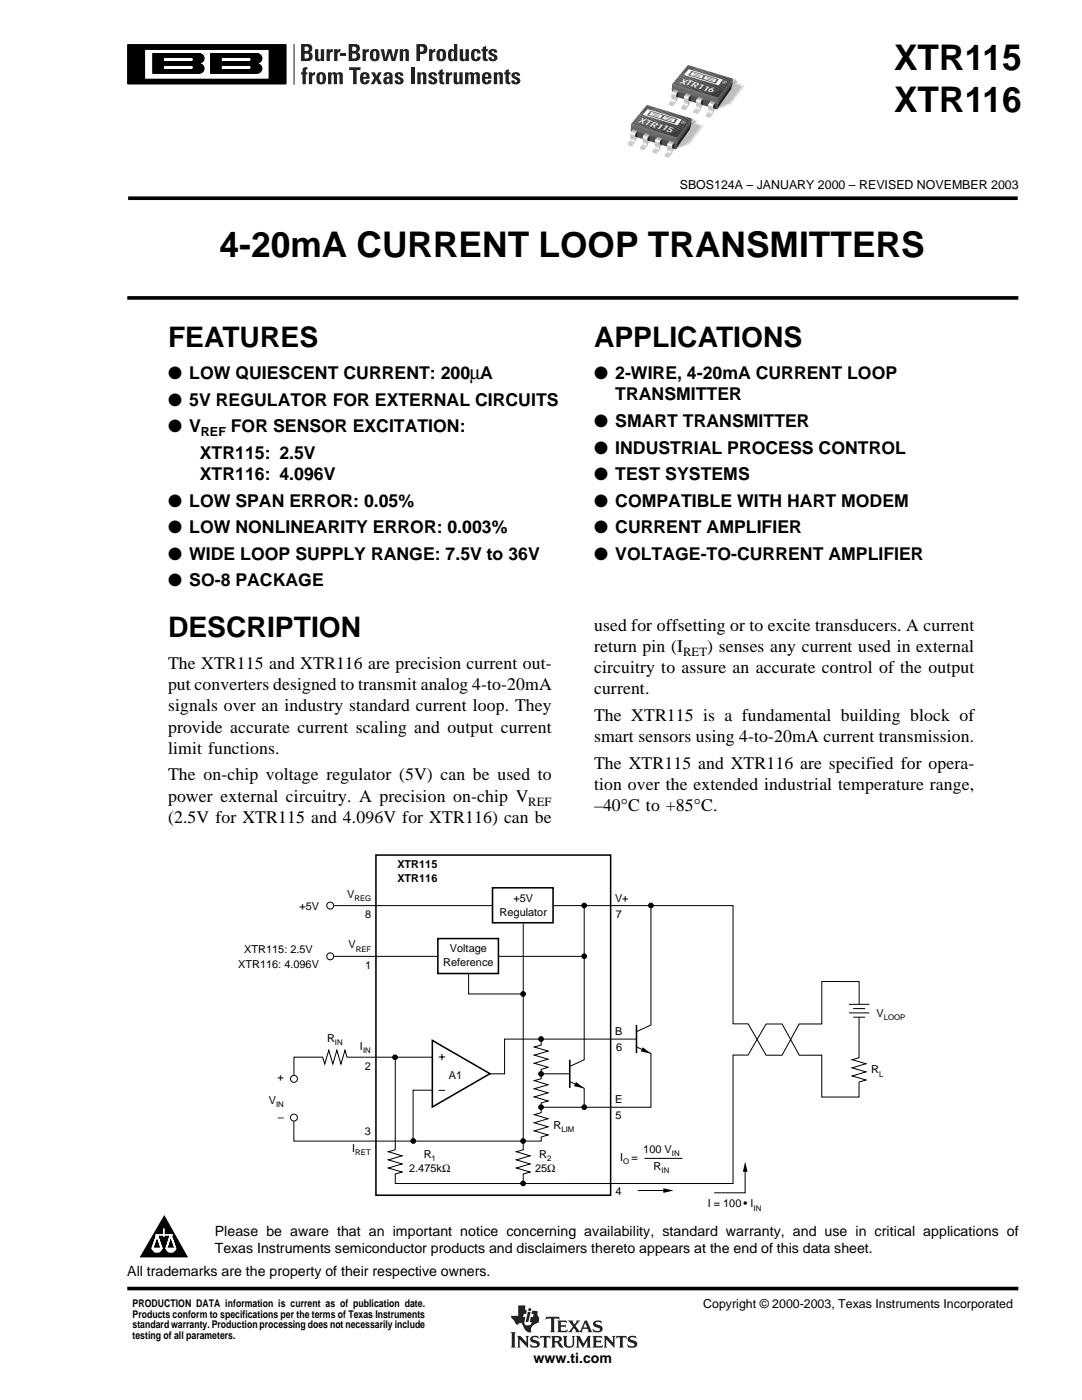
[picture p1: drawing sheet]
<svg xmlns="http://www.w3.org/2000/svg" width="216mm" height="279mm" viewBox="0 0 216 279" stroke-linecap="round" stroke-linejoin="round" font-family="sans-serif">
<defs><g id="words">
<g font-size="7.1">
<text x="178.4" y="13.9">XTR115</text>
<text x="178.4" y="22.4">XTR116</text>
<text x="43.8" y="51.2">4-20mA CURRENT LOOP TRANSMITTERS</text>
</g>
<g font-size="5.6">
<text x="33.5" y="69.3">FEATURES</text>
<text x="118.5" y="69.3">APPLICATIONS</text>
<text x="33.5" y="127.2">DESCRIPTION</text>
</g>
<g font-size="3.5">
<text x="33.5" y="75.7">● LOW QUIESCENT CURRENT: 200µA</text>
<text x="118.5" y="75.7">● 2-WIRE, 4-20mA CURRENT LOOP</text>
<text x="33.5" y="81">● 5V REGULATOR FOR EXTERNAL CIRCUITS</text>
<text x="122.8" y="79.9">TRANSMITTER</text>
<text x="33.5" y="86.3">● V</text>
<text x="46.1" y="86.3">FOR SENSOR EXCITATION:</text>
<text x="118.5" y="85.2">● SMART TRANSMITTER</text>
<text x="39.9" y="91.6">XTR115: 2.5V</text>
<text x="39.9" y="95.8">XTR116: 4.096V</text>
<text x="118.5" y="90.5">● INDUSTRIAL PROCESS CONTROL</text>
<text x="118.5" y="95.8">● TEST SYSTEMS</text>
<text x="33.5" y="101.1">● LOW SPAN ERROR: 0.05%</text>
<text x="118.5" y="101.1">● COMPATIBLE WITH HART MODEM</text>
<text x="33.5" y="106.4">● LOW NONLINEARITY ERROR: 0.003%</text>
<text x="118.5" y="106.4">● CURRENT AMPLIFIER</text>
<text x="33.5" y="111.7">● WIDE LOOP SUPPLY RANGE: 7.5V to 36V</text>
<text x="118.5" y="111.7">● VOLTAGE-TO-CURRENT AMPLIFIER</text>
<text x="33.5" y="117">● SO-8 PACKAGE</text>
<text x="118.5" y="125.9">used for offsetting or to excite transducers. A current</text>
<text x="118.5" y="130.1">return pin (I</text>
<text x="141.1" y="130.1">) senses any current used in external</text>
<text x="33.5" y="133.5">The XTR115 and XTR116 are precision current out-</text>
<text x="33.5" y="137.8">put converters designed to transmit analog 4-to-20mA</text>
<text x="118.5" y="134.3">circuitry to assure an accurate control of the output</text>
<text x="33.5" y="142">signals over an industry standard current loop. They</text>
<text x="118.5" y="138.6">current.</text>
<text x="118.5" y="143.8">The XTR115 is a fundamental building block of</text>
<text x="33.5" y="146.2">provide accurate current scaling and output current</text>
<text x="118.5" y="148.1">smart sensors using 4-to-20mA current transmission.</text>
<text x="33.5" y="150.5">limit functions.</text>
<text x="33.5" y="155.7">The on-chip voltage regulator (5V) can be used to</text>
<text x="118.5" y="153.4">The XTR115 and XTR116 are specified for opera-</text>
<text x="33.5" y="160">power external circuitry. A precision on-chip V</text>
<text x="118.5" y="157.6">tion over the extended industrial temperature range,</text>
<text x="118.5" y="161.8">–40°C to +85°C.</text>
<text x="33.5" y="164.2">(2.5V for XTR115 and 4.096V for XTR116) can be</text>
</g>
<g font-size="2.8">
<text x="42.8" y="246.7">Please be aware that an important notice concerning availability, standard warranty, and use in critical applications of</text>
<text x="42.8" y="250.1">Texas Instruments semiconductor products and disclaimers thereto appears at the end of this data sheet.</text>
<text x="25.4" y="254.7">All trademarks are the property of their respective owners.</text>
<text x="106.5" y="272">www.ti.com</text>
</g>
<g font-size="2.5">
<text x="135.6" y="37.8">SBOS124A – JANUARY 2000 – REVISED NOVEMBER 2003</text>
<text x="40.1" y="87.1">REF</text>
<text x="136.3" y="130.9">RET</text>
<text x="105.4" y="160.8">REF</text>
<text x="140.3" y="261.1">Copyright © 2000-2003, Texas Instruments Incorporated</text>
</g>
<g font-size="2.2">
<text x="79.3" y="173.2">XTR115</text>
<text x="69.3" y="179.1">V</text>
<text x="79.3" y="176">XTR116</text>
<text x="102.5" y="179.9">+5V</text>
<text x="59.7" y="181.6">+5V</text>
<text x="72.9" y="183.2">8</text>
<text x="99.7" y="182.7">Regulator</text>
<text x="122.7" y="180.1">V+</text>
<text x="122.8" y="183.2">7</text>
<text x="48.7" y="190.3">XTR115: 2.5V</text>
<text x="69.5" y="189.3">V</text>
<text x="89.8" y="190.1">Voltage</text>
<text x="47.5" y="193.1">XTR116: 4.096V</text>
<text x="72.9" y="193.3">1</text>
<text x="88.4" y="192.9">Reference</text>
<text x="174.9" y="203">V</text>
<text x="65.3" y="207.9">R</text>
<text x="71.8" y="209.5">I</text>
<text x="122.7" y="206.5">B</text>
<text x="123" y="209.7">6</text>
<text x="55.4" y="215.8">+</text>
<text x="72.8" y="213.6">2</text>
<text x="89.6" y="215.3">A1</text>
<text x="173.8" y="214.2">R</text>
<text x="53.6" y="220.2">V</text>
<text x="122.7" y="220.2">E</text>
<text x="55.4" y="223.8">–</text>
<text x="72.8" y="226.5">3</text>
<text x="110.5" y="225.4">R</text>
<text x="122.8" y="223.3">5</text>
<text x="70.3" y="229.9">I</text>
<text x="81.7" y="233.9">2.475kΩ</text>
<text x="84.5" y="231.1">R</text>
<text x="106.8" y="233.9">25Ω</text>
<text x="107.6" y="231.1">R</text>
<text x="123.7" y="231.7">I</text>
<text x="126" y="231.7">=</text>
<text x="128.4" y="230.1">100 V</text>
<text x="130.4" y="233.5">R</text>
<text x="122.8" y="238.4">4</text>
<text x="141.2" y="241">I = 100 • I</text>
</g>
<g font-size="2.1">
<text x="26.5" y="260.9">PRODUCTION DATA information is current as of publication date.</text>
<text x="26.5" y="263">Products conform to specifications per the terms of Texas Instruments</text>
<text x="26.5" y="265.1">standard warranty. Production processing does not necessarily include</text>
<text x="26.5" y="267.2">testing of all parameters.</text>
</g>
<g font-size="1.6" fill="#fff">
<text x="135.5" y="16.5" transform="rotate(17 135.5 16.5)">X TR 116</text>
<text x="127.3" y="24.4" transform="rotate(17 127.3 24.4)">X TR 115</text>
</g>
<g font-size="1.6">
<text x="70.7" y="179.8">REG</text>
<text x="71" y="189.9">REF</text>
<text x="176.3" y="203.7">LOOP</text>
<text x="66.8" y="208.6">IN</text>
<text x="72.4" y="210.2">IN</text>
<text x="175.4" y="214.8">L</text>
<text x="55.1" y="220.9">IN</text>
<text x="112" y="226">LIM</text>
<text x="70.9" y="230.5">RET</text>
<text x="86.1" y="231.8">1</text>
<text x="109.2" y="231.8">2</text>
<text x="124.3" y="232.4">O</text>
<text x="134.1" y="230.7">IN</text>
<text x="132" y="234.1">IN</text>
<text x="150.4" y="241.6">IN</text>
</g>
</g></defs>
<path d="M25.6 39.6h177.5" fill="none" stroke="#000" stroke-width=".72" stroke-linecap="butt"/>
<g fill="#c7c8ca">
<path d="M126.5 27.2l.7 .2-.6 1.1z"/>
<path d="M129 28l.7 .2-.6 1z"/>
<path d="M131.4 28.7l.7 .2-.6 1.1z"/>
<path d="M133.9 29.5l.7 .2-.6 1z"/>
</g>
<path d="M128.4 26.2l4.5-3.4 6.3 1.3-.2 .4 1 .3 .4 .4v.2l-2.6 3.4-2.9 1-7.2-2.4z" fill="#f3f4f4"/>
<path d="M128.5 26.2l4.4-3.3 6.2 1.3-.2 .4 1.2 .4 .1 .4-1.8 2.4a3 3 0 0 1-2 1.4l-1.5 .6-7-2.4z" fill="#eaebec"/>
<path d="M128.7 26.2l4.2-3.2 6.2 1.2-.3 .4 1.1 .4 .1 .4-1.7 2.3a3.1 3.1 0 0 1-2 1.5l-1.4 .5-6.8-2.4z" fill="#e0e1e3"/>
<path d="M128.9 26.2l4.1-3.1 6 1.1-.3 .5 1.1 .4 .1 .4-1.7 2.2a3.2 3.2 0 0 1-1.9 1.4l-1.4 .6-6.6-2.4z" fill="#d6d7d9"/>
<path d="M129 26.2l4-3 5.9 1-.3 .5 .8 .3 .3 .3-.9 1.4a5.1 5.1 0 0 1-3.1 2.6l-.8 .4-6.5-2.4z" fill="#cdced0"/>
<path d="M129.2 26.2l3.8-2.9 5.8 .9-.4 .6 .8 .2 .3 .3-.8 1.3a5.3 5.3 0 0 1-3 2.7l-.8 .4-6.3-2.5z" fill="#c5c6c8"/>
<path d="M129.3 26.2l3.8-2.9 5.7 .9-.5 .7 .8 .2 .3 .2-2.2 3.1-2.3 1.3-6.1-2.5z" fill="#bdbec1"/>
<path d="M137.8 23.6l.8 .3-.7 1-.3-.9z" fill="#c6cfd7"/>
<path d="M138.6 23.9v.3l-.8 1.1 .1-.3z" fill="#9fa7b0"/>
<g fill="#c6cfd7">
<path d="M137.8 23.6l.8 .3v.1z"/>
<path d="M137.7 23.7l.9 .3z"/>
</g>
<path d="M137.7 23.8l.8 .2z" fill="#c7ced6"/>
<g fill="#c4cdd6">
<path d="M137.7 23.8l.8 .2z"/>
<path d="M137.6 23.8l.9 .3z"/>
</g>
<g fill="#c1cad3">
<path d="M137.6 23.9l.9 .2z"/>
<path d="M137.6 23.9l.8 .3z"/>
</g>
<path d="M137.7 24l.7 .2z" fill="#c2cbd2"/>
<g fill="#bfc8d1">
<path d="M137.7 24l.7 .2z"/>
<path d="M137.7 24.1l.6 .2z"/>
</g>
<g fill="#bec7cf">
<path d="M137.7 24.1l.6 .2z"/>
<path d="M137.7 24.2l.6 .2z"/>
</g>
<path d="M137.7 24.2l.6 .2z" fill="#bcc6cf"/>
<g fill="#bbc5cd">
<path d="M137.8 24.3l.4 .1z"/>
<path d="M137.8 24.3l.4 .2z"/>
</g>
<g fill="#bac3cb">
<path d="M137.8 24.4l.4 .1z"/>
<path d="M137.8 24.4l.4 .2z"/>
</g>
<path d="M137.8 24.5l.3 .1z" fill="#b8c3cb"/>
<path d="M137.8 24.6h.3z" fill="#b8c1c9"/>
<path d="M137.9 24.6l.2 .1-.2 .2z" fill="#b6bfc8"/>
<path d="M126 25.6l9.1 2.9v.3l-.2 1-8.8-2.7-.3-1.3z" fill="#525257"/>
<path d="M137.9 24.5l.1 .1-.3 1.2-2.9 4 .3-1.4z" fill="#231f20"/>
<path d="M137.8 23.7l.1-.1 .1 1-2.9 4.1v-1.2l-.1-.2z" fill="#555558"/>
<path d="M126 24.7l9 2.6 .1 .2v1.2l-9.3-2.8z" fill="#67686e"/>
<path d="M132.9 26.8l3.7-1.3-1.5 2z" fill="#3b3942"/>
<path d="M132.4 26.7l4.5-1.7-.3 .5-3.7 1.3z" fill="#3e3d45"/>
<path d="M131.9 26.5l5.3-1.9-.3 .4-4.5 1.7z" fill="#3f3e45"/>
<path d="M131.4 26.4l6.2-2.3-.4 .5-5.3 1.9z" fill="#414047"/>
<path d="M130.9 26.2l7-2.5-.3 .4-6.2 2.3z" fill="#43424a"/>
<path d="M130.4 26.1l7.1-2.6 .4 .1-7 2.6z" fill="#44434a"/>
<path d="M130 25.9l7-2.5 .5 .1-7.1 2.6z" fill="#46464d"/>
<path d="M129.5 25.8l7-2.6 .5 .2-7 2.5z" fill="#49484f"/>
<path d="M129 25.6l7-2.5 .5 .1-7 2.6z" fill="#4a4a50"/>
<path d="M128.5 25.5l7-2.6 .5 .2-7 2.5z" fill="#4b4b51"/>
<path d="M128 25.3l7.1-2.5 .4 .1-7 2.6z" fill="#504f55"/>
<path d="M127.5 25.2l7.1-2.6 .5 .2-7.1 2.5z" fill="#515056"/>
<path d="M127 25l7.1-2.5 .5 .1-7.1 2.6z" fill="#525257"/>
<path d="M126.5 24.9l7.1-2.6 .5 .2-7.1 2.5z" fill="#545559"/>
<path d="M126 24.7l7.1-2.5 .5 .1-7.1 2.6z" fill="#57575c"/>
<path d="M126.3 24.3l6.3-2.3 .5 .2-7.1 2.5z" fill="#58585d"/>
<path d="M126.7 23.8l5.4-1.9 .5 .1-6.3 2.3z" fill="#5a5a5f"/>
<path d="M127.1 23.4l4.5-1.7 .5 .2-5.4 1.9z" fill="#5d5d62"/>
<path d="M127.4 22.9l3.7-1.3 .5 .1-4.5 1.7z" fill="#5f5f63"/>
<path d="M129.1 20.9l2 .7-3.7 1.3z" fill="#616165"/>
<g fill="#fff">
<path d="M129.2 21.8l5.3 1.6h-.5l-4.2-1.3-.7 .9 1.3 .4h-.6l-1.5-.5z"/>
<path d="M129.8 23.4h.6l4.2 1.2 .6-.8-1.2-.4h.5l1.5 .4-.8 1.2z"/>
<path d="M130 22.4l2 .6h-.5l-1.2-.4-.1 .1 .9 .3-1.6-.1z"/>
<path d="M129.7 23h.5l1.2 .3h.1l-.9-.3 1.5 .1-.3 .2 .1 .2h-.3z"/>
<path d="M132.6 23.1l2 .7h-.5l-1.2-.4-.1 .1 .9 .3-1.6-.1z"/>
<path d="M132.3 23.8h.5l1.1 .3 .2-.1-.9-.2h1.5l-.3 .2 .1 .2-.3 .1z"/>
<path d="M136 24.2l.5-.1 .3 .2a.61 .61 0 0 0-.9 0z"/>
<path d="M136.3 24.2l.3 .1h-.4z"/>
<path d="M135.9 24.3a.45 .45 0 0 0 .5 .3 .45 .45 0 0 0 .4-.3 .44 .44 0 0 1-.4 .4 .44 .44 0 0 1-.5-.4z"/>
<path d="M136.2 24.3h.4l-.2 .3v-.2l-.3 .1z"/>
</g>
<path d="M126 24.7l9.1 2.8v.1l-9.1-2.7z" fill="#7d7f83"/>
<path d="M126 24.8l9.1 2.7v.2l-9.1-2.8z" fill="#7c7d82"/>
<path d="M126 24.8l9.1 2.8v.1l-9.1-2.7z" fill="#77787d"/>
<path d="M126 24.9l9.1 2.8v.1l-9.1-2.8z" fill="#75767b"/>
<path d="M126 25l9.1 2.8v.1l-9.2-2.8z" fill="#717278"/>
<path d="M126 25l9.1 2.8v.2l-9.2-2.8z" fill="#6f7076"/>
<path d="M125.9 25.1l9.2 2.8v.1l-9.2-2.8z" fill="#6b6c72"/>
<path d="M125.9 25.2l9.2 2.8v.1l-9.2-2.8z" fill="#69696f"/>
<path d="M125.9 25.2l9.2 2.9v.1l-9.2-2.9z" fill="#67686e"/>
<path d="M137.9 23.7l-2.8 3.9z" fill="#6e6f73"/>
<path d="M137.9 23.7l-2.8 3.9z" fill="#6b6c6f"/>
<path d="M137.9 23.8l-2.8 3.9z" fill="#68696d"/>
<path d="M137.9 23.8l-2.8 3.9z" fill="#656569"/>
<path d="M137.9 23.8l-2.8 4v-.2z" fill="#636367"/>
<path d="M137.9 23.9l-2.7 3.9-.1-.1z" fill="#5f5f63"/>
<path d="M137.9 23.9l-2.7 4-.1-.2z" fill="#5c5d60"/>
<path d="M137.9 24l-2.7 3.9-.1-.2z" fill="#58585b"/>
<path d="M137.9 24l-2.7 4-.1-.2z" fill="#555558"/>
<g fill="#b6bfc8">
<path d="M125.3 28.7l.8 .3v.2l-.8-.3z"/>
<path d="M127.7 29.5l.8 .3v.2l-.8-.3z"/>
<path d="M130.2 30.2l.8 .3v.2l-.8-.3z"/>
<path d="M132.6 31l.8 .3v.2l-.8-.3z"/>
</g>
<g fill="#231f20">
<path d="M126.5 26l.6 .1 .1 1.3-.7-.2z"/>
<path d="M128.9 26.8l.7 .1 .1 1.3-.7-.2z"/>
<path d="M131.4 27.5l.6 .1 .1 1.3-.7-.2z"/>
<path d="M133.8 28.3l.7 .1 .1 1.3-.7-.2z"/>
</g>
<g fill="#9fa7b0">
<path d="M127.1 26.1l-.3 1a2.1 2.1 0 0 1-.7 2.1v-.2a2.58 2.58 0 0 0 .6-2.3z"/>
<path d="M129.6 26.9l-.4 .9a2.1 2.1 0 0 1-.7 2.2v-.3a2.58 2.58 0 0 0 .6-2.3z"/>
<path d="M132 27.6l-.3 .9a2.1 2.1 0 0 1-.7 2.2v-.2a2.58 2.58 0 0 0 .6-2.3z"/>
<path d="M134.5 28.4l-.4 .9a2.1 2.1 0 0 1-.7 2.2v-.3a2.58 2.58 0 0 0 .6-2.3z"/>
</g>
<g fill="#e5ebf0">
<path d="M126.3 25.9l.8 .2-.4 .6-.1 .3a2.07 2.07 0 0 1-.5 2l-.8-.3a2.29 2.29 0 0 0 .5-2.1z"/>
<path d="M128.8 26.6l.8 .3-.5 .5v.4a2.07 2.07 0 0 1-.6 2l-.8-.3a2.29 2.29 0 0 0 .6-2.2z"/>
<path d="M131.2 27.3l.8 .3-.4 .6-.1 .3a2.07 2.07 0 0 1-.5 2l-.8-.3a2.29 2.29 0 0 0 .5-2.1z"/>
<path d="M133.7 28.1l.8 .3-.5 .5v.4a2.07 2.07 0 0 1-.6 2l-.8-.3a2.29 2.29 0 0 0 .6-2.2z"/>
</g>
<g fill="#fff">
<path d="M126 26.3l.8 .3-.3 1.8-.8-.3 .2-1.6z"/>
<path d="M128.5 27l.7 .3-.2 1.8-.8-.2 .1-1.6z"/>
<path d="M130.9 27.8l.8 .3-.3 1.8-.8-.3 .2-1.6z"/>
<path d="M133.4 28.5l.7 .3-.2 1.8-.8-.2 .1-1.6z"/>
</g>
<path d="M126.3 25.8l.8 .3-.9-.2z" fill="#8c8d94"/>
<path d="M126.3 25.9l.8 .3-.9-.2z" fill="#95969f"/>
<path d="M126.2 26l.8 .2-.8-.2z" fill="#9c9fa8"/>
<path d="M126.2 26l.8 .3-.9-.2z" fill="#a2a9b2"/>
<path d="M126.1 26.1l.8 .2-.8-.1z" fill="#abb1bb"/>
<path d="M126.1 26.1l.8 .3z" fill="#b5bec7"/>
<path d="M126.1 26.2l.7 .2z" fill="#bbc5d0"/>
<path d="M126 26.3l.8 .2z" fill="#c2cfda"/>
<path d="M126 26.3l.7 .3z" fill="#c9d9e4"/>
<path d="M128.8 26.6l.8 .3-.9-.2z" fill="#8c8d94"/>
<path d="M128.7 26.7l.8 .2-.8-.2z" fill="#95969f"/>
<path d="M128.7 26.7l.8 .3-.9-.2z" fill="#9c9fa8"/>
<path d="M128.6 26.8l.8 .2-.8-.1z" fill="#a2a9b2"/>
<path d="M128.6 26.8l.8 .3-.9-.2z" fill="#abb1bb"/>
<path d="M128.6 26.9l.7 .2z" fill="#b5bec7"/>
<path d="M128.5 26.9l.8 .3z" fill="#bbc5d0"/>
<path d="M128.5 27l.7 .3z" fill="#c2cfda"/>
<path d="M128.4 27.1l.8 .2z" fill="#c9d9e4"/>
<path d="M131.2 27.3l.8 .3-.9-.2z" fill="#8c8d94"/>
<path d="M131.2 27.4l.8 .3-.9-.2z" fill="#95969f"/>
<path d="M131.1 27.5l.8 .2-.8-.2z" fill="#9c9fa8"/>
<path d="M131.1 27.5l.8 .3-.9-.2z" fill="#a2a9b2"/>
<path d="M131 27.6l.8 .2-.8-.2z" fill="#abb1bb"/>
<path d="M131 27.6l.8 .3z" fill="#b5bec7"/>
<path d="M131 27.7l.7 .2z" fill="#bbc5d0"/>
<path d="M130.9 27.7l.8 .3z" fill="#c2cfda"/>
<path d="M130.9 27.8l.7 .2z" fill="#c9d9e4"/>
<path d="M133.7 28.1l.8 .3-.9-.2z" fill="#8c8d94"/>
<path d="M133.6 28.2l.8 .2-.8-.2z" fill="#95969f"/>
<path d="M133.6 28.2l.8 .3-.9-.2z" fill="#9c9fa8"/>
<path d="M133.5 28.3l.8 .2-.8-.1z" fill="#a2a9b2"/>
<path d="M133.5 28.3l.8 .3-.9-.2z" fill="#abb1bb"/>
<path d="M133.5 28.4l.7 .2z" fill="#b5bec7"/>
<path d="M133.4 28.4l.8 .3z" fill="#bbc5d0"/>
<path d="M133.4 28.5l.8 .3z" fill="#c2cfda"/>
<path d="M133.3 28.6l.8 .2z" fill="#c9d9e4"/>
<path d="M125.8 26.7l.8 .3v1l-.8-.3z" fill="#cad6e1"/>
<path d="M125.8 26.8l.8 .2v.9l-.8-.2z" fill="#c7d3dd"/>
<path d="M125.8 26.9l.8 .2v.7l-.8-.2z" fill="#c7d2db"/>
<path d="M125.8 26.9l.8 .3v.6l-.8-.3z" fill="#c4ced7"/>
<path d="M125.8 27l.8 .2v.5l-.8-.3z" fill="#bfcad3"/>
<path d="M125.8 27.1l.8 .2v.3l-.8-.2z" fill="#bfc8d1"/>
<path d="M125.8 27.1l.8 .3v.1l-.8-.2z" fill="#bbc5cd"/>
<path d="M128.3 27.5l.8 .2v1l-.8-.2z" fill="#cad6e1"/>
<path d="M128.3 27.5l.8 .3v.9l-.8-.3z" fill="#c7d3dd"/>
<path d="M128.3 27.6l.8 .3v.7l-.8-.3z" fill="#c7d2db"/>
<path d="M128.3 27.7l.8 .2v.6l-.8-.2z" fill="#c4ced7"/>
<path d="M128.3 27.7l.8 .3v.4l-.8-.2z" fill="#bfcad3"/>
<path d="M128.3 27.8l.8 .3v.3l-.8-.3z" fill="#bfc8d1"/>
<path d="M128.3 27.9l.8 .2v.2l-.8-.2z" fill="#bbc5cd"/>
<path d="M130.7 28.2l.8 .3v1l-.8-.3z" fill="#cad6e1"/>
<path d="M130.7 28.3l.8 .2v.9l-.8-.3z" fill="#c7d3dd"/>
<path d="M130.7 28.4l.8 .2v.7l-.8-.2z" fill="#c7d2db"/>
<path d="M130.7 28.4l.8 .3v.5l-.8-.2z" fill="#c4ced7"/>
<path d="M130.7 28.5l.8 .2v.5l-.8-.3z" fill="#bfcad3"/>
<path d="M130.7 28.6l.8 .2v.3l-.8-.2z" fill="#bfc8d1"/>
<path d="M130.7 28.6l.8 .3v.1l-.8-.2z" fill="#bbc5cd"/>
<path d="M133.2 29l.8 .2v1l-.8-.2z" fill="#cad6e1"/>
<path d="M133.2 29l.8 .3v.9l-.8-.3z" fill="#c7d3dd"/>
<path d="M133.2 29.1l.8 .3v.7l-.8-.3z" fill="#c7d2db"/>
<path d="M133.2 29.2l.8 .2v.6l-.8-.2z" fill="#c4ced7"/>
<path d="M133.2 29.2l.8 .3v.4l-.8-.2z" fill="#bfcad3"/>
<path d="M133.2 29.3l.8 .3v.3l-.8-.3z" fill="#bfc8d1"/>
<path d="M133.2 29.4l.8 .2v.2l-.8-.2z" fill="#bbc5cd"/>
<g fill="#c6dde9">
<path d="M125.9 26.4l.8 .2-.1 .4-.8-.3z"/>
<path d="M128.4 27.1l.8 .3-.1 .3-.8-.2z"/>
<path d="M130.8 27.9l.8 .2-.1 .4-.8-.3z"/>
<path d="M133.3 28.6l.8 .3-.1 .3-.8-.2z"/>
</g>
<path d="M125.9 26.4l.8 .2-.1 .3-.8-.2z" fill="#d1e4ee"/>
<path d="M125.9 26.4l.8 .2-.1 .3-.8-.2z" fill="#e0ecf3"/>
<path d="M125.9 26.4l.8 .3-.1 .2-.7-.3z" fill="#ecf5f9"/>
<path d="M128.4 27.1l.8 .3-.1 .3-.8-.3z" fill="#d1e4ee"/>
<path d="M128.4 27.1l.8 .3-.1 .3-.8-.3z" fill="#e0ecf3"/>
<path d="M128.4 27.2l.7 .2v.2l-.8-.2z" fill="#ecf5f9"/>
<path d="M130.8 27.9l.8 .2-.1 .3-.8-.2z" fill="#d1e4ee"/>
<path d="M130.8 27.9l.8 .2-.1 .3-.8-.3z" fill="#e0ecf3"/>
<path d="M130.8 27.9l.8 .3-.1 .2-.7-.3z" fill="#ecf5f9"/>
<path d="M133.3 28.6l.8 .3-.1 .3-.8-.3z" fill="#d1e4ee"/>
<path d="M133.3 28.6l.8 .3-.1 .3-.8-.3z" fill="#e0ecf3"/>
<path d="M133.3 28.7l.7 .2v.2l-.8-.2z" fill="#ecf5f9"/>
<g fill="#fcfefe">
<path d="M125.9 26.4l.8 .3-.1 .2-.7-.3z"/>
<path d="M128.4 27.2l.7 .2v.2l-.8-.2z"/>
<path d="M130.8 27.9l.8 .3-.1 .1-.7-.2z"/>
<path d="M133.3 28.7l.7 .2v.2l-.8-.2z"/>
</g>
<path d="M125.8 27.7l.8 .3-.1 .3-.8-.2z" fill="#cadeea"/>
<path d="M125.8 27.7l.8 .3-.1 .3-.8-.3z" fill="#dde9f1"/>
<path d="M125.8 27.8l.8 .2-.1 .3-.7-.3z" fill="#eaf3f7"/>
<path d="M125.8 27.8l.8 .3-.1 .1-.7-.2z" fill="#fcfefe"/>
<path d="M128.3 28.5l.8 .2-.1 .4-.8-.3z" fill="#cadeea"/>
<path d="M128.3 28.5l.8 .3-.1 .3-.8-.3z" fill="#dde9f1"/>
<path d="M128.3 28.6l.8 .2-.1 .2-.8-.2z" fill="#eaf3f7"/>
<path d="M128.3 28.6l.8 .2-.1 .2-.8-.3z" fill="#fcfefe"/>
<path d="M130.7 29.2l.8 .3-.1 .3-.8-.2z" fill="#cadeea"/>
<path d="M130.7 29.2l.8 .3-.1 .3-.8-.3z" fill="#dde9f1"/>
<path d="M130.7 29.3l.8 .2-.1 .3-.7-.3z" fill="#eaf3f7"/>
<path d="M130.7 29.3l.8 .3-.1 .1-.7-.2z" fill="#fcfefe"/>
<path d="M133.2 30l.8 .2-.1 .4-.8-.3z" fill="#cadeea"/>
<path d="M133.2 30l.8 .3-.1 .3-.8-.3z" fill="#dde9f1"/>
<path d="M133.2 30l.8 .3-.1 .2-.8-.2z" fill="#eaf3f7"/>
<path d="M133.2 30.1l.8 .2-.1 .2-.8-.3z" fill="#fcfefe"/>
<path d="M125.7 28.1l.8 .2-.4 .7-.8-.3z" fill="#d3dde5"/>
<path d="M125.7 28.2l.7 .2-.3 .6-.8-.3z" fill="#cfd8e1"/>
<path d="M125.6 28.2l.8 .3-.3 .5-.8-.3z" fill="#cbd4dd"/>
<path d="M125.6 28.3l.7 .3-.2 .4-.8-.3z" fill="#c9d2db"/>
<path d="M125.5 28.4l.8 .3-.2 .3-.8-.3z" fill="#c6cfd7"/>
<path d="M128.2 28.8l.8 .3-.5 .7-.8-.3z" fill="#d3dde5"/>
<path d="M128.1 28.9l.8 .3-.4 .6-.8-.3z" fill="#cfd8e1"/>
<path d="M128.1 29l.7 .3-.3 .5-.8-.3z" fill="#cbd4dd"/>
<path d="M128 29.1l.8 .2-.3 .5-.8-.3z" fill="#c9d2db"/>
<path d="M128 29.2l.7 .2-.2 .4-.8-.3z" fill="#c6cfd7"/>
<path d="M130.6 29.6l.8 .2-.4 .7-.8-.3z" fill="#d3dde5"/>
<path d="M130.6 29.6l.7 .3-.3 .6-.8-.3z" fill="#cfd8e1"/>
<path d="M130.5 29.7l.8 .3-.3 .5-.8-.3z" fill="#cbd4dd"/>
<path d="M130.5 29.8l.7 .3-.2 .4-.8-.3z" fill="#c9d2db"/>
<path d="M130.4 29.9l.8 .3-.2 .3-.8-.3z" fill="#c6cfd7"/>
<path d="M133.1 30.3l.8 .3-.5 .7-.8-.3z" fill="#d3dde5"/>
<path d="M133 30.4l.8 .3-.4 .6-.8-.3z" fill="#cfd8e1"/>
<path d="M133 30.5l.8 .3-.4 .5-.7-.3z" fill="#cbd4dd"/>
<path d="M132.9 30.6l.8 .2-.3 .5-.7-.3z" fill="#c9d2db"/>
<path d="M132.9 30.7l.8 .2-.3 .4-.7-.3z" fill="#c6cfd7"/>
<g fill="#c7c8ca">
<path d="M134.7 19.3l.7 .2-.6 1z"/>
<path d="M137.2 20l.7 .2-.6 1.1z"/>
<path d="M139.6 20.8l.7 .2-.6 1z"/>
<path d="M142.1 21.5l.7 .2-.6 1.1z"/>
</g>
<path d="M136.6 18.2l4.5-3.4 6.3 1.4-.2 .3 1 .4 .4 .3v.2l-2.6 3.4-2.9 1-7.2-2.4z" fill="#f3f4f4"/>
<path d="M136.7 18.2l4.4-3.3 6.2 1.3-.2 .4 1.2 .4 .1 .4-1.8 2.4a3 3 0 0 1-2 1.4l-1.5 .6-7-2.4z" fill="#eaebec"/>
<path d="M136.9 18.2l4.2-3.2 6.2 1.2-.3 .5 1.1 .4 .1 .4-1.7 2.3a3.1 3.1 0 0 1-2 1.4l-1.4 .6-6.8-2.4z" fill="#e0e1e3"/>
<path d="M137.1 18.2l4.1-3.1 6 1.1-.3 .5 1.1 .4 .1 .4-1.7 2.2a3.2 3.2 0 0 1-1.9 1.4l-1.4 .7-6.6-2.5z" fill="#d6d7d9"/>
<path d="M137.2 18.2l4-3 5.9 1-.3 .6 .8 .2 .3 .3-.9 1.4a5.1 5.1 0 0 1-3.1 2.7l-.8 .3-6.5-2.4z" fill="#cdced0"/>
<path d="M137.4 18.2l3.8-2.9 5.8 1-.4 .5 .8 .3 .3 .2-.8 1.4a5.3 5.3 0 0 1-3 2.6l-.8 .4-6.3-2.4z" fill="#c5c6c8"/>
<path d="M137.5 18.2l3.8-2.8 5.7 .9-.5 .6 .8 .2 .3 .3-2.2 3-2.3 1.3-6.1-2.5z" fill="#bdbec1"/>
<path d="M146 15.7l.8 .2-.7 1.1-.3-1z" fill="#c6cfd7"/>
<path d="M146.8 15.9v.3l-.8 1.1 .1-.3z" fill="#9fa7b0"/>
<g fill="#c6cfd7">
<path d="M146 15.7l.8 .2v.1z"/>
<path d="M145.9 15.7l.9 .3z"/>
</g>
<path d="M145.9 15.8l.8 .2z" fill="#c7ced6"/>
<g fill="#c4cdd6">
<path d="M145.9 15.8l.8 .3z"/>
<path d="M145.8 15.9l.9 .2z"/>
</g>
<g fill="#c1cad3">
<path d="M145.8 15.9l.9 .3z"/>
<path d="M145.8 16l.8 .2z"/>
</g>
<path d="M145.9 16l.7 .2z" fill="#c2cbd2"/>
<g fill="#bfc8d1">
<path d="M145.9 16.1l.7 .2z"/>
<path d="M145.9 16.1l.6 .2z"/>
</g>
<path d="M145.9 16.2l.6 .2z" fill="#bec7cf"/>
<path d="M145.9 16.3l.6 .1z" fill="#bcc6cf"/>
<g fill="#bbc5cd">
<path d="M146 16.3l.4 .2z"/>
<path d="M146 16.4l.4 .1z"/>
</g>
<g fill="#bac3cb">
<path d="M146 16.4l.4 .1z"/>
<path d="M146 16.5l.4 .1z"/>
</g>
<path d="M146 16.5l.3 .1z" fill="#b8c3cb"/>
<path d="M146 16.6l.3 .1z" fill="#b8c1c9"/>
<path d="M146.1 16.6l.2 .1-.2 .2z" fill="#b6bfc8"/>
<path d="M134.2 17.7l9.1 2.8v.3l-.2 1-8.8-2.7-.3-1.2z" fill="#525257"/>
<path d="M146.1 16.6h.1l-.3 1.2-2.9 4 .3-1.4z" fill="#231f20"/>
<path d="M146 15.7h.1l.1 .9-2.9 4.1v-1.2l-.1-.1z" fill="#555558"/>
<path d="M134.2 16.7l9 2.7 .1 .1v1.3l-9.3-2.9z" fill="#67686e"/>
<path d="M141.1 18.8l3.7-1.3-1.5 2z" fill="#3b3942"/>
<path d="M140.6 18.7l4.5-1.6-.3 .4-3.7 1.3z" fill="#3e3d45"/>
<path d="M140.1 18.5l5.3-1.9-.3 .5-4.5 1.6z" fill="#3f3e45"/>
<path d="M139.6 18.4l6.2-2.2-.4 .4-5.3 1.9z" fill="#414047"/>
<path d="M139.1 18.2l7-2.5-.3 .5-6.2 2.2z" fill="#43424a"/>
<path d="M138.6 18.1l7.1-2.6 .4 .2-7 2.5z" fill="#44434a"/>
<path d="M138.2 17.9l7-2.5 .5 .1-7.1 2.6z" fill="#46464d"/>
<path d="M137.7 17.8l7-2.6 .5 .2-7 2.5z" fill="#49484f"/>
<path d="M137.2 17.6l7-2.5 .5 .1-7 2.6z" fill="#4a4a50"/>
<path d="M136.7 17.5l7-2.6 .5 .2-7 2.5z" fill="#4b4b51"/>
<path d="M136.2 17.3l7.1-2.5 .4 .1-7 2.6z" fill="#504f55"/>
<path d="M135.7 17.2l7.1-2.6 .5 .2-7.1 2.5z" fill="#515056"/>
<path d="M135.2 17.1l7.1-2.6 .5 .1-7.1 2.6z" fill="#525257"/>
<path d="M134.7 16.9l7.1-2.6 .5 .2-7.1 2.6z" fill="#545559"/>
<path d="M134.2 16.7l7.1-2.5 .5 .1-7.1 2.6z" fill="#57575c"/>
<path d="M134.5 16.3l6.3-2.3 .5 .2-7.1 2.5z" fill="#58585d"/>
<path d="M134.9 15.9l5.4-2 .5 .1-6.3 2.3z" fill="#5a5a5f"/>
<path d="M135.3 15.4l4.5-1.6 .5 .1-5.4 2z" fill="#5d5d62"/>
<path d="M135.6 14.9l3.7-1.3 .5 .2-4.5 1.6z" fill="#5f5f63"/>
<path d="M137.3 13l2 .6-3.7 1.3z" fill="#616165"/>
<g fill="#fff">
<path d="M137.4 13.8l5.3 1.6h-.5l-4.2-1.3-.7 .9 1.3 .4h-.6l-1.5-.5z"/>
<path d="M138 15.4h.6l4.2 1.3 .6-.9-1.2-.4h.5l1.5 .5-.8 1.1z"/>
<path d="M138.2 14.4l2 .6h-.5l-1.2-.4-.1 .1 .9 .3h-1.6z"/>
<path d="M137.9 15h.5l1.2 .3h.1l-.9-.3 1.5 .1-.3 .2 .1 .2-.3 .1z"/>
<path d="M140.8 15.2l2 .6h-.5l-1.2-.4-.1 .1 .9 .3-1.6-.1z"/>
<path d="M140.5 15.8h.5l1.1 .3h.2l-.9-.3 1.5 .1-.3 .2 .1 .2-.3 .1z"/>
<path d="M144.2 16.2l.5-.1 .3 .2a.61 .61 0 0 0-.9 0z"/>
<path d="M144.5 16.2l.3 .1h-.4z"/>
<path d="M144.1 16.3a.45 .45 0 0 0 .5 .4 .45 .45 0 0 0 .4-.4 .44 .44 0 0 1-.4 .4 .44 .44 0 0 1-.5-.4z"/>
<path d="M144.4 16.3l.4 .1-.2 .2v-.2l-.3 .1z"/>
</g>
<path d="M134.2 16.8l9.1 2.7v.1l-9.1-2.7z" fill="#7d7f83"/>
<path d="M134.2 16.8l9.1 2.8v.1l-9.1-2.7z" fill="#7c7d82"/>
<path d="M134.2 16.9l9.1 2.8v.1l-9.1-2.8z" fill="#77787d"/>
<path d="M134.2 16.9l9.1 2.8v.2l-9.1-2.8z" fill="#75767b"/>
<path d="M134.2 17l9.1 2.8v.1l-9.2-2.8z" fill="#717278"/>
<path d="M134.2 17.1l9.1 2.8v.1l-9.2-2.8z" fill="#6f7076"/>
<path d="M134.1 17.1l9.2 2.9v.1l-9.2-2.8z" fill="#6b6c72"/>
<path d="M134.1 17.2l9.2 2.8v.2l-9.2-2.9z" fill="#69696f"/>
<path d="M134.1 17.3l9.2 2.8v.1l-9.2-2.8z" fill="#67686e"/>
<path d="M146.1 15.7l-2.8 3.9z" fill="#6e6f73"/>
<path d="M146.1 15.8l-2.8 3.9z" fill="#6b6c6f"/>
<path d="M146.1 15.8l-2.8 3.9z" fill="#68696d"/>
<path d="M146.1 15.8l-2.8 4z" fill="#656569"/>
<path d="M146.1 15.9l-2.8 3.9v-.2z" fill="#636367"/>
<path d="M146.1 15.9l-2.7 4-.1-.2z" fill="#5f5f63"/>
<path d="M146.1 16l-2.7 3.9-.1-.2z" fill="#5c5d60"/>
<path d="M146.1 16l-2.7 4-.1-.2z" fill="#58585b"/>
<path d="M146.1 16.1l-2.7 3.9-.1-.2z" fill="#555558"/>
<g fill="#b6bfc8">
<path d="M133.5 20.8l.8 .2v.2l-.8-.2z"/>
<path d="M135.9 21.5l.8 .3v.2l-.8-.3z"/>
<path d="M138.4 22.3l.8 .2v.2l-.8-.2z"/>
<path d="M140.8 23l.8 .3v.2l-.8-.3z"/>
</g>
<g fill="#231f20">
<path d="M134.7 18l.6 .2 .1 1.3-.7-.3z"/>
<path d="M137.1 18.8l.7 .1 .1 1.3-.7-.2z"/>
<path d="M139.6 19.5l.6 .2 .1 1.3-.7-.3z"/>
<path d="M142 20.3l.7 .1 .1 1.3-.7-.2z"/>
</g>
<g fill="#9fa7b0">
<path d="M135.3 18.1l-.3 1a2.1 2.1 0 0 1-.7 2.1v-.2a2.58 2.58 0 0 0 .6-2.3z"/>
<path d="M137.8 18.9l-.4 .9a2.1 2.1 0 0 1-.7 2.2v-.2a2.58 2.58 0 0 0 .6-2.3z"/>
<path d="M140.2 19.6l-.3 1a2.1 2.1 0 0 1-.7 2.1v-.2a2.58 2.58 0 0 0 .6-2.3z"/>
<path d="M142.7 20.4l-.4 .9a2.1 2.1 0 0 1-.7 2.2v-.2a2.58 2.58 0 0 0 .6-2.3z"/>
</g>
<g fill="#e5ebf0">
<path d="M134.5 17.9l.8 .3-.4 .5-.1 .3a2.07 2.07 0 0 1-.5 2l-.8-.2a2.29 2.29 0 0 0 .5-2.2z"/>
<path d="M137 18.6l.8 .3-.5 .6v.3a2.07 2.07 0 0 1-.6 2l-.8-.3a2.29 2.29 0 0 0 .6-2.1z"/>
<path d="M139.4 19.4l.8 .3-.4 .5-.1 .3a2.07 2.07 0 0 1-.5 2l-.8-.2a2.29 2.29 0 0 0 .5-2.2z"/>
<path d="M141.9 20.1l.8 .3-.5 .6v.3a2.07 2.07 0 0 1-.6 2l-.8-.3a2.29 2.29 0 0 0 .6-2.1z"/>
</g>
<g fill="#fff">
<path d="M134.2 18.3l.8 .3-.3 1.8-.8-.3 .2-1.5z"/>
<path d="M136.7 19.1l.7 .3-.2 1.8-.8-.3 .1-1.6z"/>
<path d="M139.1 19.8l.8 .3-.3 1.8-.8-.3 .2-1.5z"/>
<path d="M141.6 20.6l.7 .3-.2 1.8-.8-.3 .1-1.6z"/>
</g>
<path d="M134.5 17.9l.8 .2-.9-.1z" fill="#8c8d94"/>
<path d="M134.5 17.9l.8 .3-.9-.2z" fill="#95969f"/>
<path d="M134.4 18l.8 .3-.8-.2z" fill="#9c9fa8"/>
<path d="M134.4 18l.8 .3-.9-.2z" fill="#a2a9b2"/>
<path d="M134.3 18.1l.8 .3-.8-.2z" fill="#abb1bb"/>
<path d="M134.3 18.2l.8 .2z" fill="#b5bec7"/>
<path d="M134.3 18.2l.7 .3z" fill="#bbc5d0"/>
<path d="M134.2 18.3l.8 .2z" fill="#c2cfda"/>
<path d="M134.2 18.3l.7 .3z" fill="#c9d9e4"/>
<path d="M137 18.6l.8 .3-.9-.2z" fill="#8c8d94"/>
<path d="M136.9 18.7l.8 .3-.8-.2z" fill="#95969f"/>
<path d="M136.9 18.8l.8 .2-.9-.2z" fill="#9c9fa8"/>
<path d="M136.8 18.8l.8 .3-.8-.2z" fill="#a2a9b2"/>
<path d="M136.8 18.9l.8 .2-.9-.2z" fill="#abb1bb"/>
<path d="M136.8 18.9l.7 .3z" fill="#b5bec7"/>
<path d="M136.7 19l.8 .2z" fill="#bbc5d0"/>
<path d="M136.7 19l.7 .3z" fill="#c2cfda"/>
<path d="M136.6 19.1l.8 .2z" fill="#c9d9e4"/>
<path d="M139.4 19.4l.8 .2-.9-.1z" fill="#8c8d94"/>
<path d="M139.4 19.4l.8 .3-.9-.2z" fill="#95969f"/>
<path d="M139.3 19.5l.8 .2-.8-.1z" fill="#9c9fa8"/>
<path d="M139.3 19.5l.8 .3-.9-.2z" fill="#a2a9b2"/>
<path d="M139.2 19.6l.8 .3-.8-.2z" fill="#abb1bb"/>
<path d="M139.2 19.7l.8 .2z" fill="#b5bec7"/>
<path d="M139.2 19.7l.7 .3z" fill="#bbc5d0"/>
<path d="M139.1 19.8l.8 .2z" fill="#c2cfda"/>
<path d="M139.1 19.8l.7 .3z" fill="#c9d9e4"/>
<path d="M141.9 20.1l.8 .3-.9-.2z" fill="#8c8d94"/>
<path d="M141.8 20.2l.8 .3-.8-.2z" fill="#95969f"/>
<path d="M141.8 20.3l.8 .2-.9-.2z" fill="#9c9fa8"/>
<path d="M141.7 20.3l.8 .3-.8-.2z" fill="#a2a9b2"/>
<path d="M141.7 20.4l.8 .2-.9-.2z" fill="#abb1bb"/>
<path d="M141.7 20.4l.7 .3z" fill="#b5bec7"/>
<path d="M141.6 20.5l.8 .2z" fill="#bbc5d0"/>
<path d="M141.6 20.5l.8 .3z" fill="#c2cfda"/>
<path d="M141.5 20.6l.8 .2z" fill="#c9d9e4"/>
<path d="M134 18.8l.8 .2v1l-.8-.2z" fill="#cad6e1"/>
<path d="M134 18.8l.8 .3v.8l-.8-.2z" fill="#c7d3dd"/>
<path d="M134 18.9l.8 .2v.8l-.8-.3z" fill="#c7d2db"/>
<path d="M134 19l.8 .2v.6l-.8-.3z" fill="#c4ced7"/>
<path d="M134 19l.8 .3v.4l-.8-.2z" fill="#bfcad3"/>
<path d="M134 19.1l.8 .2v.4l-.8-.3z" fill="#bfc8d1"/>
<path d="M134 19.2l.8 .2v.2l-.8-.3z" fill="#bbc5cd"/>
<path d="M136.5 19.5l.8 .3v1l-.8-.3z" fill="#cad6e1"/>
<path d="M136.5 19.6l.8 .2v.9l-.8-.3z" fill="#c7d3dd"/>
<path d="M136.5 19.7l.8 .2v.7l-.8-.2z" fill="#c7d2db"/>
<path d="M136.5 19.7l.8 .3v.5l-.8-.2z" fill="#c4ced7"/>
<path d="M136.5 19.8l.8 .2v.5l-.8-.3z" fill="#bfcad3"/>
<path d="M136.5 19.9l.8 .2v.3l-.8-.2z" fill="#bfc8d1"/>
<path d="M136.5 19.9l.8 .3v.1l-.8-.2z" fill="#bbc5cd"/>
<path d="M138.9 20.2l.8 .3v1l-.8-.3z" fill="#cad6e1"/>
<path d="M138.9 20.3l.8 .3v.8l-.8-.2z" fill="#c7d3dd"/>
<path d="M138.9 20.4l.8 .2v.8l-.8-.3z" fill="#c7d2db"/>
<path d="M138.9 20.4l.8 .3v.6l-.8-.3z" fill="#c4ced7"/>
<path d="M138.9 20.5l.8 .3v.4l-.8-.2z" fill="#bfcad3"/>
<path d="M138.9 20.6l.8 .2v.3l-.8-.2z" fill="#bfc8d1"/>
<path d="M138.9 20.7l.8 .2v.2l-.8-.3z" fill="#bbc5cd"/>
<path d="M141.4 21l.8 .3v1l-.8-.3z" fill="#cad6e1"/>
<path d="M141.4 21.1l.8 .2v.9l-.8-.3z" fill="#c7d3dd"/>
<path d="M141.4 21.1l.8 .3v.7l-.8-.2z" fill="#c7d2db"/>
<path d="M141.4 21.2l.8 .3v.5l-.8-.2z" fill="#c4ced7"/>
<path d="M141.4 21.3l.8 .2v.5l-.8-.3z" fill="#bfcad3"/>
<path d="M141.4 21.3l.8 .3v.3l-.8-.2z" fill="#bfc8d1"/>
<path d="M141.4 21.4l.8 .3v.1l-.8-.2z" fill="#bbc5cd"/>
<g fill="#c6dde9">
<path d="M134.1 18.4l.8 .2-.1 .4-.8-.3z"/>
<path d="M136.6 19.2l.8 .2-.1 .4-.8-.3z"/>
<path d="M139 19.9l.8 .2-.1 .4-.8-.3z"/>
<path d="M141.5 20.7l.8 .2-.1 .4-.8-.3z"/>
</g>
<path d="M134.1 18.4l.8 .3-.1 .3-.8-.3z" fill="#d1e4ee"/>
<path d="M134.1 18.4l.8 .3-.1 .2-.8-.2z" fill="#e0ecf3"/>
<path d="M134.1 18.4l.8 .3-.1 .2-.7-.2z" fill="#ecf5f9"/>
<path d="M136.6 19.2l.8 .2-.1 .3-.8-.2z" fill="#d1e4ee"/>
<path d="M136.6 19.2l.8 .2-.1 .3-.8-.3z" fill="#e0ecf3"/>
<path d="M136.6 19.2l.7 .3v.2l-.8-.3z" fill="#ecf5f9"/>
<path d="M139 19.9l.8 .2-.1 .4-.8-.3z" fill="#d1e4ee"/>
<path d="M139 19.9l.8 .3-.1 .2-.8-.2z" fill="#e0ecf3"/>
<path d="M139 19.9l.8 .3-.1 .2-.7-.3z" fill="#ecf5f9"/>
<path d="M141.5 20.7l.8 .2-.1 .3-.8-.2z" fill="#d1e4ee"/>
<path d="M141.5 20.7l.8 .2-.1 .3-.8-.3z" fill="#e0ecf3"/>
<path d="M141.5 20.7l.7 .2v.3l-.8-.3z" fill="#ecf5f9"/>
<g fill="#fcfefe">
<path d="M134.1 18.5l.8 .2-.1 .2-.7-.3z"/>
<path d="M136.6 19.2l.7 .3v.1l-.8-.2z"/>
<path d="M139 19.9l.8 .3-.1 .2-.7-.3z"/>
<path d="M141.5 20.7l.7 .3v.1l-.8-.2z"/>
</g>
<path d="M134 19.7l.8 .3-.1 .4-.8-.3z" fill="#cadeea"/>
<path d="M134 19.8l.8 .2-.1 .3-.8-.2z" fill="#dde9f1"/>
<path d="M134 19.8l.8 .3-.1 .2-.7-.3z" fill="#eaf3f7"/>
<path d="M134 19.9l.8 .2-.1 .2-.7-.3z" fill="#fcfefe"/>
<path d="M136.5 20.5l.8 .3-.1 .3-.8-.2z" fill="#cadeea"/>
<path d="M136.5 20.5l.8 .3-.1 .3-.8-.3z" fill="#dde9f1"/>
<path d="M136.5 20.6l.8 .2-.1 .3-.8-.3z" fill="#eaf3f7"/>
<path d="M136.5 20.6l.8 .3-.1 .1-.8-.2z" fill="#fcfefe"/>
<path d="M138.9 21.2l.8 .3-.1 .4-.8-.3z" fill="#cadeea"/>
<path d="M138.9 21.3l.8 .2-.1 .3-.8-.2z" fill="#dde9f1"/>
<path d="M138.9 21.3l.8 .3-.1 .2-.7-.3z" fill="#eaf3f7"/>
<path d="M138.9 21.3l.8 .3-.1 .2-.7-.3z" fill="#fcfefe"/>
<path d="M141.4 22l.8 .3-.1 .3-.8-.2z" fill="#cadeea"/>
<path d="M141.4 22l.8 .3-.1 .3-.8-.3z" fill="#dde9f1"/>
<path d="M141.4 22.1l.8 .2-.1 .3-.8-.3z" fill="#eaf3f7"/>
<path d="M141.4 22.1l.8 .3-.1 .1-.8-.2z" fill="#fcfefe"/>
<path d="M133.9 20.1l.8 .3-.4 .6-.8-.2z" fill="#d3dde5"/>
<path d="M133.9 20.2l.7 .2-.3 .6-.8-.2z" fill="#cfd8e1"/>
<path d="M133.8 20.3l.8 .2-.3 .5-.8-.2z" fill="#cbd4dd"/>
<path d="M133.8 20.3l.7 .3-.2 .4-.8-.2z" fill="#c9d2db"/>
<path d="M133.7 20.4l.8 .3-.2 .3-.8-.2z" fill="#c6cfd7"/>
<path d="M136.4 20.9l.8 .2-.5 .7-.8-.3z" fill="#d3dde5"/>
<path d="M136.3 20.9l.8 .3-.4 .6-.8-.3z" fill="#cfd8e1"/>
<path d="M136.3 21l.7 .3-.3 .5-.8-.3z" fill="#cbd4dd"/>
<path d="M136.2 21.1l.8 .3-.3 .4-.8-.3z" fill="#c9d2db"/>
<path d="M136.2 21.2l.7 .3-.2 .3-.8-.3z" fill="#c6cfd7"/>
<path d="M138.8 21.6l.8 .3-.4 .6-.8-.2z" fill="#d3dde5"/>
<path d="M138.8 21.7l.7 .2-.3 .6-.8-.2z" fill="#cfd8e1"/>
<path d="M138.7 21.8l.8 .2-.3 .5-.8-.2z" fill="#cbd4dd"/>
<path d="M138.7 21.8l.7 .3-.2 .4-.8-.2z" fill="#c9d2db"/>
<path d="M138.6 21.9l.8 .3-.2 .3-.8-.2z" fill="#c6cfd7"/>
<path d="M141.3 22.4l.8 .2-.5 .7-.8-.3z" fill="#d3dde5"/>
<path d="M141.2 22.4l.8 .3-.4 .6-.8-.3z" fill="#cfd8e1"/>
<path d="M141.2 22.5l.8 .3-.4 .5-.7-.3z" fill="#cbd4dd"/>
<path d="M141.1 22.6l.8 .3-.3 .4-.7-.3z" fill="#c9d2db"/>
<path d="M141.1 22.7l.8 .3-.3 .3-.7-.3z" fill="#c6cfd7"/>
<path d="M75 170.6h46.8v67.9h-46.8z" fill="none" stroke="#000" stroke-width=".31"/>
<g fill="#fff" stroke="#000" stroke-width=".2">
<circle cx="58.7" cy="215.3" r=".69"/>
<circle cx="58.7" cy="223" r=".69"/>
</g>
<g fill="none" stroke="#000" stroke-width=".2">
<path d="M66.7 190.9h20.7M66.7 180.7h31.5M93.5 194.4v4h10.8M99.5 190.9h17M104.4 184.3v45.2l-1.4 .4 2.8 .8-2.8 .8 2.8 .8-2.8 .8 2.8 .8-1.4 .4v1.9M116.6 180.8v30.7l-2.9 1.3M129.9 180.8v23.8l-2.9 1.3M86.3 211h-17.1l-.4-1.4-.8 2.7-.8-2.7-.8 2.7-.8-2.7-.8 2.7-.4-1.3h-5.7v3.6M86.3 217.6h-3.9v9.9M87.5 210.9h1.3M87.5 217.6h1.3M88.2 210.3v1.3"/>
<path d="M107.9 214.3h5.8M108 207.4v1.2l-1.4 .4 2.8 .8-2.8 .8 2.8 .8-2.8 .8 2.8 .8-1.4 .4v1.9l-1.4 .4 2.8 .8-2.8 .8 2.8 .8-2.8 .8 2.8 .8-1.4 .4v2l-1.4 .4 2.8 .8-2.8 .8 2.8 .8-2.8 .8 2.8 .8-1.4 .4v.8h-49.4v-3.9M113.7 215.9l2.9 1.3v3.7M127 207.4h-26.3v6.9h-3.2M127 208.9l2.9 1.4v10.7h-21.9"/>
</g>
<path d="M98.3 177.2h12.1v7h-12.1zM87.4 187.3h12.1v7h-12.1zM86.3 207.6l11.5 6.7-11.5 6.6zM113.7 211.5v5.6M127 204.6v5.6" fill="none" stroke="#000" stroke-width=".31"/>
<path d="M114.9 215.9l1.7 1.3-2.1-.4zM128.2 209l1.7 1.3-2-.5z" fill="#000"/>
<g fill="#000" stroke="#000" stroke-width=".2">
<circle cx="104.4" cy="198.4" r=".47"/>
<circle cx="116.6" cy="190.8" r=".47"/>
<circle cx="116.6" cy="180.7" r=".47"/>
<circle cx="129.9" cy="180.7" r=".47"/>
<circle cx="78.8" cy="211" r=".47"/>
<circle cx="108" cy="214.3" r=".47"/>
<circle cx="108" cy="207.4" r=".47"/>
<circle cx="82.5" cy="227.7" r=".47"/>
<circle cx="104.4" cy="236.2" r=".47"/>
<circle cx="104.4" cy="227.7" r=".47"/>
<circle cx="108" cy="221" r=".47"/>
<circle cx="116.6" cy="221" r=".47"/>
</g>
<g fill="#fff" stroke="#000" stroke-width=".2">
<circle cx="65.9" cy="180.7" r=".69"/>
<circle cx="65.9" cy="190.9" r=".69"/>
</g>
<path d="M110.4 180.7h35.9v23.6h3l3.6 6.3h3.2l1.7-3.1M157.8 207.5l-1.7-3.1h-3.2l-3.6 6.2h-3v25.6h-67.4v-1.9l1.3-.4-2.7-.8 2.7-.8-2.7-.8 2.7-.8-2.7-.8 1.4-.4v-18.4M169.4 200.4h4.1M169.4 202.1h4.1M170.2 201.3h2.4M170.2 203h2.4M171.4 203v8.1l-1.4 .4 2.8 .8-2.8 .8 2.8 .8-2.8 .8 2.8 .8-1.4 .4v3h-7.4v-8.3h-4.5l-1.7-3.1M171.4 200.4v-4.5h-7.4v8.5h-4.5l-1.8 3.1M127.3 237.6h5.9M128.6 231.2h7.6M148.7 232.9v5.2h-6.2" fill="none" stroke="#000" stroke-width=".2"/>
<path d="M132.4 237.1l2 .5-2 .5zM148.7 231.8l.5 2.1-1-.1z" fill="#000"/>
<path d="M25.4 59.5h177.8" fill="none" stroke="#000" stroke-width=".72" stroke-linecap="butt"/>
<path d="M58.7 8.8v8.1" fill="none" stroke="#231f20" stroke-width=".2"/>
<g fill="#231f20">
<path d="M60.5 13.6l.8-.2v.4l-.2 .1-.1 .3v.2h.3v.4h-.3v2h-.6v-2h-.3v-.4h.3z"/>
<path d="M61.6 14.4h.7v.3l.1-.2 .5-.1v.6h-.4l-.2 .3v1.5h-.7z"/>
<path d="M65.5 14.4h.6v.3l.6-.3 .5 .3a.66 .66 0 0 1 .7-.3 .66 .66 0 0 1 .5 .5v1.9h-.7v-1.8l-.2-.2-.2 .2-.1 1.8h-.6v-1.8l-.2-.2-.3 .2v1.8h-.6z"/>
<path d="M69.7 13.4h2.2v.6h-.7v2.8h-.7v-2.8h-.8z"/>
<path d="M74 14.4h.8l.3 .8 .4-.8h.7l-.7 1.2 .7 1.2h-.7l-.4-.8-.5 .8h-.6l.7-1.2z"/>
<path d="M78.8 14.7a.95 .95 0 0 1 1-.3 .95 .95 0 0 1 .7 .7h-.7v-.3h-.2l-.2 .2 .1 .2a1.15 1.15 0 0 1 1 1.2 1.06 1.06 0 0 1-1.7 0l-.1-.4h.7l.1 .4h.3v-.4a1.46 1.46 0 0 1-1.1-.9z"/>
<path d="M82 13.4h.7v3.4h-.7z"/>
<path d="M83.3 14.4h.6v.3a.63 .63 0 0 1 .7-.3 .63 .63 0 0 1 .5 .5v1.9h-.7v-1.8l-.2-.2-.3 .2v1.8h-.6z"/>
<path d="M85.6 14.7a.95 .95 0 0 1 .9-.3 .95 .95 0 0 1 .7 .7h-.6l-.1-.3h-.2l-.2 .2 .1 .2a1.15 1.15 0 0 1 1 1.2 1.06 1.06 0 0 1-1.7 0v-.4h.6l.1 .4h.4l-.1-.4a1.46 1.46 0 0 1-1-.9z"/>
<path d="M87.7 14.1l.6-.3v.6h.4v.4h-.4v1.5l.4 .1v.4h-.2a.63 .63 0 0 1-.8-.5v-1.5h-.3v-.4h.3z"/>
<path d="M89 14.4h.6v.3l.2-.2 .4-.1v.6h-.3l-.3 .3v1.5h-.6z"/>
<path d="M90.5 14.4h.7v1.9l.2 .1 .3-.1v-1.9h.6v2.4h-.6v-.2a.63 .63 0 0 1-.7 .2 .63 .63 0 0 1-.5-.5z"/>
<path d="M92.8 14.4h.7v.3l.5-.3 .5 .3a.66 .66 0 0 1 .7-.3 .66 .66 0 0 1 .5 .5v1.9h-.6v-1.8l-.3-.2-.2 .2v1.8h-.7v-1.8l-.2-.2-.2 .2v1.8h-.7z"/>
<path d="M98.5 14.4h.7v.3a.63 .63 0 0 1 .7-.3 .63 .63 0 0 1 .4 .5v1.9h-.6v-1.8l-.3-.2-.2 .2v1.8h-.7z"/>
<path d="M100.9 14.1l.6-.3v.6h.4v.4h-.4v1.5l.4 .1v.4h-.2a.63 .63 0 0 1-.8-.5v-1.5h-.3v-.4h.3z"/>
<path d="M102.1 14.7a.95 .95 0 0 1 1-.3 .95 .95 0 0 1 .7 .7h-.7v-.3h-.2l-.2 .2 .1 .2a1.15 1.15 0 0 1 1 1.2 1.06 1.06 0 0 1-1.7 0l-.1-.4h.7l.1 .4h.3v-.4a1.46 1.46 0 0 1-1.1-.9z"/>
<path d="M63.9 14.9h.3l.2 .3-.1 1.1-.2 .1-.3-.1v-.3zM63.4 14.6l-.3 1a.99 .99 0 0 0 1 1.2 .99 .99 0 0 0 .9-1.2 1 1 0 0 0-.4-1.1 1 1 0 0 0-1.2 .1z"/>
<path d="M72.6 14.9h.4l.1 .5h-.6zM72.1 14.6l-.3 1a.98 .98 0 0 0 .8 1.2 .98 .98 0 0 0 1.1-.8h-.6l-.1 .4h-.2l-.2-.1-.1-.6h1.3a1.02 1.02 0 0 0-.4-1.2 1.02 1.02 0 0 0-1.3 .1z"/>
<path d="M77.2 15.8l.5-.1a.5 .5 0 0 1-.5 .7zM76.8 14.5l-.3 .6h.7l.1-.3h.1l.3 .1v.4a.84 .84 0 0 0-1.2 .4 .84 .84 0 0 0 .6 1.1l.6-.3 .1 .3h.6l-.1-1.9a1.17 1.17 0 0 0-1.5-.4z"/>
<path d="M96.9 14.9h.4l.1 .5h-.6zM96.4 14.6l-.2 1a.98 .98 0 0 0 .7 1.2 .98 .98 0 0 0 1.2-.8h-.7l-.1 .4h-.2l-.2-.1-.1-.6h1.3a1.02 1.02 0 0 0-.4-1.2 1.02 1.02 0 0 0-1.3 .1z"/>
</g>
<g fill="#000">
<path d="M25.4 8.9h31.7v7.9h-31.7zM28.8 9.9v5.8h24.8v-5.8z"/>
<path d="M25.4 8.9h31.7v7.9h-31.7zM28.8 9.9v5.8h24.8v-5.8z"/>
<path d="M25.5 8.9h31.7v7.9h-31.7zM29 9.9v5.8h24.8v-5.8z"/>
<path d="M32.6 11.5v.7h5.6a.34 .34 0 0 0 .3-.3 .34 .34 0 0 0-.3-.4zM30.4 10.6h9.3a1.02 1.02 0 0 1 1 1 1.02 1.02 0 0 1-1 1.1 1.02 1.02 0 0 1 1 1 1.02 1.02 0 0 1-1 1h-9.3zM32.6 13.1v.7h5.6a.34 .34 0 0 0 .3-.3 .34 .34 0 0 0-.3-.4z"/>
<path d="M32.6 11.5v.7h5.6a.34 .34 0 0 0 .3-.3 .34 .34 0 0 0-.3-.4zM30.4 10.6h9.3a1.02 1.02 0 0 1 1 1 1.02 1.02 0 0 1-1 1.1 1.02 1.02 0 0 1 1 1 1.02 1.02 0 0 1-1 1h-9.3zM32.6 13.1v.7h5.6a.34 .34 0 0 0 .3-.3 .34 .34 0 0 0-.3-.4z"/>
<path d="M32.7 11.5v.7h5.6a.34 .34 0 0 0 .3-.3 .34 .34 0 0 0-.3-.4zM30.5 10.6h9.3a1.02 1.02 0 0 1 1 1 1.02 1.02 0 0 1-1 1.1 1.02 1.02 0 0 1 1 1 1.02 1.02 0 0 1-1 1h-9.3zM32.7 13.1v.7h5.6a.34 .34 0 0 0 .3-.3 .34 .34 0 0 0-.3-.4z"/>
<path d="M44.1 11.5v.7h5.6a.34 .34 0 0 0 .3-.3 .34 .34 0 0 0-.3-.4zM41.9 10.6h9.3a1.02 1.02 0 0 1 1 1 1.02 1.02 0 0 1-1 1.1 1.02 1.02 0 0 1 1 1 1.02 1.02 0 0 1-1 1h-9.3zM44.1 13.1v.7h5.6a.34 .34 0 0 0 .3-.3 .34 .34 0 0 0-.3-.4z"/>
<path d="M44.1 11.5v.7h5.6a.34 .34 0 0 0 .3-.3 .34 .34 0 0 0-.3-.4zM41.9 10.6h9.3a1.02 1.02 0 0 1 1 1 1.02 1.02 0 0 1-1 1.1 1.02 1.02 0 0 1 1 1 1.02 1.02 0 0 1-1 1h-9.3zM44.1 13.1v.7h5.6a.34 .34 0 0 0 .3-.3 .34 .34 0 0 0-.3-.4z"/>
<path d="M44.3 11.5v.7h5.5a.34 .34 0 0 0 .4-.3 .34 .34 0 0 0-.4-.4zM42.1 10.6h9.2a1.02 1.02 0 0 1 1.1 1 1.02 1.02 0 0 1-1.1 1.1 1.02 1.02 0 0 1 1.1 1 1.02 1.02 0 0 1-1.1 1h-9.2zM44.3 13.1v.7h5.5a.34 .34 0 0 0 .4-.3 .34 .34 0 0 0-.4-.4z"/>
</g>
<g fill="#231f20">
<path d="M62.9 9.8h.6v1.8l.3 .2 .2-.2v-1.8h.7v2.4h-.7v-.3a.63 .63 0 0 1-.6 .3 .63 .63 0 0 1-.5-.5z"/>
<path d="M65.2 9.8h.6v.3l.1-.2 .5-.1v.6h-.3l-.3 .3v1.5h-.6z"/>
<path d="M66.7 9.8h.6v.3l.2-.2 .4-.1v.6h-.3l-.3 .3v1.5h-.6z"/>
<path d="M68 10.7h1.1v.5h-1.1z"/>
<path d="M72.3 9.8h.7v.3l.1-.2 .5-.1v.6h-.3l-.3 .3v1.5h-.7z"/>
<path d="M76 9.8h.6l.3 1.8 .5-1.8h.7l.4 1.8 .4-1.8h.6l-.6 2.4h-.7l-.5-1.6-.5 1.6h-.7z"/>
<path d="M79.8 9.8h.6v.3a.63 .63 0 0 1 .7-.3 .63 .63 0 0 1 .5 .5v1.9h-.7v-1.8l-.2-.2-.3 .2v1.8h-.6z"/>
<path d="M85.6 9.8h.6l.1 .3 .1-.2 .5-.1v.6h-.4l-.2 .3v1.5h-.7z"/>
<path d="M91.7 9.8h.7v1.8l.2 .2 .3-.2v-1.8h.7v2.4h-.7v-.3a.63 .63 0 0 1-.7 .3 .63 .63 0 0 1-.5-.5z"/>
<path d="M94.2 10a.98 .98 0 0 1 1.1-.2 .98 .98 0 0 1 .6 .9h-.7v-.3l-.3-.2-.2 .2-.1 .5 .2 .9 .3-.1 .1-.4h.7a.99 .99 0 0 1-1.1 .9 .99 .99 0 0 1-.8-1.2z"/>
<path d="M96.3 9.4l.7-.3v.7h.3v.4h-.3v1.4l.3 .2v.4h-.1a.64 .64 0 0 1-.9-.5v-1.5h-.2v-.4h.2z"/>
<path d="M97.5 10.1a.95 .95 0 0 1 1-.3 .95 .95 0 0 1 .7 .7h-.6l-.1-.3-.2-.1-.2 .3 .1 .2a1.16 1.16 0 0 1 1 1.2 1.07 1.07 0 0 1-1.7 0v-.4h.6l.1 .4h.4l-.1-.5a1.47 1.47 0 0 1-1-.9z"/>
<path d="M60.8 10.7l.7 .1 .2 .4-.1 .3-.8 .2zM60.8 9.3l.6 .1a.45 .45 0 0 1 .2 .4 .45 .45 0 0 1-.3 .4h-.5zM60.1 8.8v3.4a3 3 0 0 0 2-.2 .9 .9 0 0 0-.4-1.6 .84 .84 0 0 0 .6-1 .84 .84 0 0 0-1-.6z"/>
<path d="M70.3 10.7l.7 .1 .2 .4-.1 .3-.8 .2zM70.3 9.3l.6 .1a.45 .45 0 0 1 .2 .4 .45 .45 0 0 1-.3 .4h-.5zM69.6 8.8v3.4a3 3 0 0 0 2-.2 .9 .9 0 0 0-.4-1.6 .84 .84 0 0 0 .6-1 .84 .84 0 0 0-1-.6z"/>
<path d="M74.6 10.2h.3l.2 .4-.1 1-.2 .2-.3-.2v-.2zM74.1 10l-.3 1a1 1 0 0 0 1 1.2 1 1 0 0 0 .9-1.2 1 1 0 0 0-.4-1.2 1 1 0 0 0-1.2 .2z"/>
<path d="M83.8 9.3h.4a.51 .51 0 0 1 .4 .5 .51 .51 0 0 1-.4 .5h-.4zM83.1 8.8v3.4h.7v-1.4a1.08 1.08 0 0 0 1.5-.7 .97 .97 0 0 0-.9-1.3z"/>
<path d="M87.9 10.2h.3l.1 .4v1l-.3 .2-.2-.2v-.2zM87.3 10l-.2 1a1 1 0 0 0 .9 1.2 1 1 0 0 0 1-1.2 1 1 0 0 0-.5-1.2 1 1 0 0 0-1.2 .2z"/>
<path d="M90.2 10.2h.1a1.41 1.41 0 0 1 0 1.6h-.1l-.2-.4zM90.6 8.8v1.2a.68 .68 0 0 0-.9-.2 .68 .68 0 0 0-.3 .9v.6a.69 .69 0 0 0 .3 .9 .69 .69 0 0 0 .9-.3v.3h.6v-3.4z"/>
</g>
<g fill="#231f20">
<path d="M103.4 260.5h1.4v.9l.3 .1-.1 .7h-.5l-.1 .6h.4l-.2 1a.56 .56 0 0 0 .5 .7l.8-.1 .2-.6h-.4l.2-1h.4l.2-.6h-.5l.2-.6 1.1 .1-.1 .7 .4 .4v.7a.5 .5 0 0 1-.6 .6l-1 .8v.7a.2 .2 0 0 1 0 .2 .2 .2 0 0 1-.2 .1 2 2 0 0 1-1.6-1.6 .44 .44 0 0 0-.4-.3 .44 .44 0 0 0-.4 .3h-.3l-.2-.1-.9-1.3-.1-.3h1.5z" fill-rule="evenodd"/>
<path d="M105.3 261.8h.6l-.5 2h-.5z" fill-rule="evenodd"/>
<path d="M118.5 263.8l.4-.2 1-.1 .2 .6-.6-.3-.6 .1a.34 .34 0 0 0 0 .4 .34 .34 0 0 0 .4 .1 .77 .77 0 0 1 .9 .4 .77 .77 0 0 1-.2 .9l-.5 .2h-1l-.3-.7 .6 .4h.5a.36 .36 0 0 0 .4-.4 .36 .36 0 0 0-.5-.2 .75 .75 0 0 1-.7-.4 .75 .75 0 0 1 0-.8z" fill-rule="evenodd"/>
<path d="M111.2 263.5h1.8l.1 .6-.4-.3-.8 .1v.6h.8l.2-.2v.7l-.3-.2h-.7v.7l1 .1 .3-.3-.1 .6h-1.9l.2-.4v-1.6z" fill-rule="evenodd"/>
<path d="M109 262.8h2.5l.2 .6-.5-.3-.6 .1v2.4l.2 .3h-1l.2-.3v-2.4l-.7-.1-.4 .3z" fill-rule="evenodd"/>
<path d="M113.3 263.5h1.1l-.1 .3 .3 .5 .5-.6-.2-.2h.9l-1 1.1 .9 1.1 1-2.2h.4l.9 2.1 .3 .3h-1l.1-.2-.1-.5h-1l-.2 .5 .2 .2h-1.5l.1-.3-.4-.6-.4 .7 .1 .2h-.9l1-1.2z" fill-rule="evenodd"/>
<circle cx="105.7" cy="261.4" r=".31"/>
</g>
<path d="M116.8 264l.4 .9h-.8z" fill="#fff"/>
<g fill="#231f20">
<path d="M101.9 265.9h1l-.2 .2v2.6l.2 .2h-1l.2-.2v-2.6z" fill-rule="evenodd"/>
<path d="M103.2 266.6h.6l1.3 1.3-.1-1-.2-.3h.8l-.2 .3v2.1l-1.7-1.7v1.4l.2 .2h-.7l.2-.2v-1.8z" fill-rule="evenodd"/>
<path d="M112.3 266.6h.9l-.2 .3v1.4l.2 .3 .3 .1 .5-.1 .3-.3v-1.4l-.2-.3h.7l-.2 .3v1.3a1.05 1.05 0 0 1-1.1 .8 1.05 1.05 0 0 1-1-.8v-1.3z" fill-rule="evenodd"/>
<path d="M107.8 266.6h2l.1 .6-.4-.3-.4 .1v1.7l.2 .2h-1l.2-.3v-1.6l-.5-.1-.3 .3z" fill-rule="evenodd"/>
<path d="M106 266.8l.4-.2h1l.1 .5-.8-.2a.28 .28 0 0 0-.4 .1 .28 .28 0 0 0 .3 .4 .94 .94 0 0 1 1.1 1.1l-.6 .4-1.2 .1-.2-.7 .8 .4 .6-.1a.65 .65 0 0 0-.8-.7 .63 .63 0 0 1-.5-.4 .63 .63 0 0 1 .2-.7z" fill-rule="evenodd"/>
<path d="M114.9 266.6h.8l.7 1.5 .9-1.5h.6l-.2 .3v1.8l.3 .2h-1l.2-.2v-1.2l-.9 1.5-.9-1.6v1.2l.2 .3h-.7l.2-.3v-1.6z" fill-rule="evenodd"/>
<path d="M120.4 266.6h.7l1.2 1.3v-1l-.2-.3h.7l-.2 .3v2.1l-1.6-1.7v1.4l.2 .2h-.8l.2-.2v-1.8z" fill-rule="evenodd"/>
<path d="M118.2 266.6h1.8l.2 .6-.5-.3-.7 .1v.6h.7l.2-.2v.6l-.2-.1h-.7v.7l.9 .1 .4-.3-.1 .5h-2l.2-.2v-1.8z" fill-rule="evenodd"/>
<path d="M123 266.6h2l.1 .6-.3-.3-.5 .1v1.7l.2 .2h-1l.2-.2v-1.7l-.4-.1-.5 .3z" fill-rule="evenodd"/>
<path d="M125.4 266.8a1.44 1.44 0 0 1 1.3-.1l.1-.1 .2 .5-.4-.2a.51 .51 0 0 0-.8 .3l.1 .1a1.26 1.26 0 0 1 1.3 .9l-.3 .6-.6 .2h-.9l-.3-.7 .8 .4 .7-.1a.38 .38 0 0 0-.1-.5 .38 .38 0 0 0-.4-.1 .72 .72 0 0 1-.8-.3 .72 .72 0 0 1 .1-.9z" fill-rule="evenodd"/>
<path d="M110 266.6h1.3a.62 .62 0 0 1 .8 .5 .62 .62 0 0 1-.6 .7l1 1-.2 .2a1.03 1.03 0 0 1-1.1-.9l-.5-.2v.8l.2 .2h-.9l.2-.3v-1.6z" fill-rule="evenodd"/>
</g>
<path d="M110.7 266.9h.4a.39 .39 0 0 1 .5 .3 .39 .39 0 0 1-.4 .4h-.5z" fill-rule="evenodd" fill="#fff"/>
<path d="M25.4 257.2h177.8" fill="none" stroke="#000" stroke-width=".72" stroke-linecap="butt"/>
<path d="M32.8 242.5l4.7 8.4h-9.6z" fill="#000"/>
<path d="M30.4 249.2h1.9a.98 .98 0 0 1-1.4 .6zM33.2 249.2h1.8a1.02 1.02 0 0 1-1 .7l-.5-.2z" fill="none" stroke="#000" stroke-width=".34"/>
<g fill="#fff" stroke="#fff" stroke-width=".34">
<path d="M30.4 249.2h1.9l-.6 .6h-.9z"/>
<path d="M33.2 249.2h1.8v.1l-.5 .5h-.7z"/>
</g>
<g fill="#fff" stroke="#fff" stroke-width=".34">
<path d="M32.7 245.4v1.3z"/>
<path d="M31.1 246.5h3.3z"/>
<path d="M34.1 246.5l-.9 2.7z" fill-rule="evenodd"/>
<path d="M34.1 246.5l.9 2.7z" fill-rule="evenodd"/>
<path d="M31.3 246.5l-.9 2.7z" fill-rule="evenodd"/>
<path d="M31.3 246.5l1 2.7z" fill-rule="evenodd"/>
<path d="M32.3 249.1l-.1 .1z" fill-rule="evenodd"/>
</g>
<use href="#words"/>
</svg>
